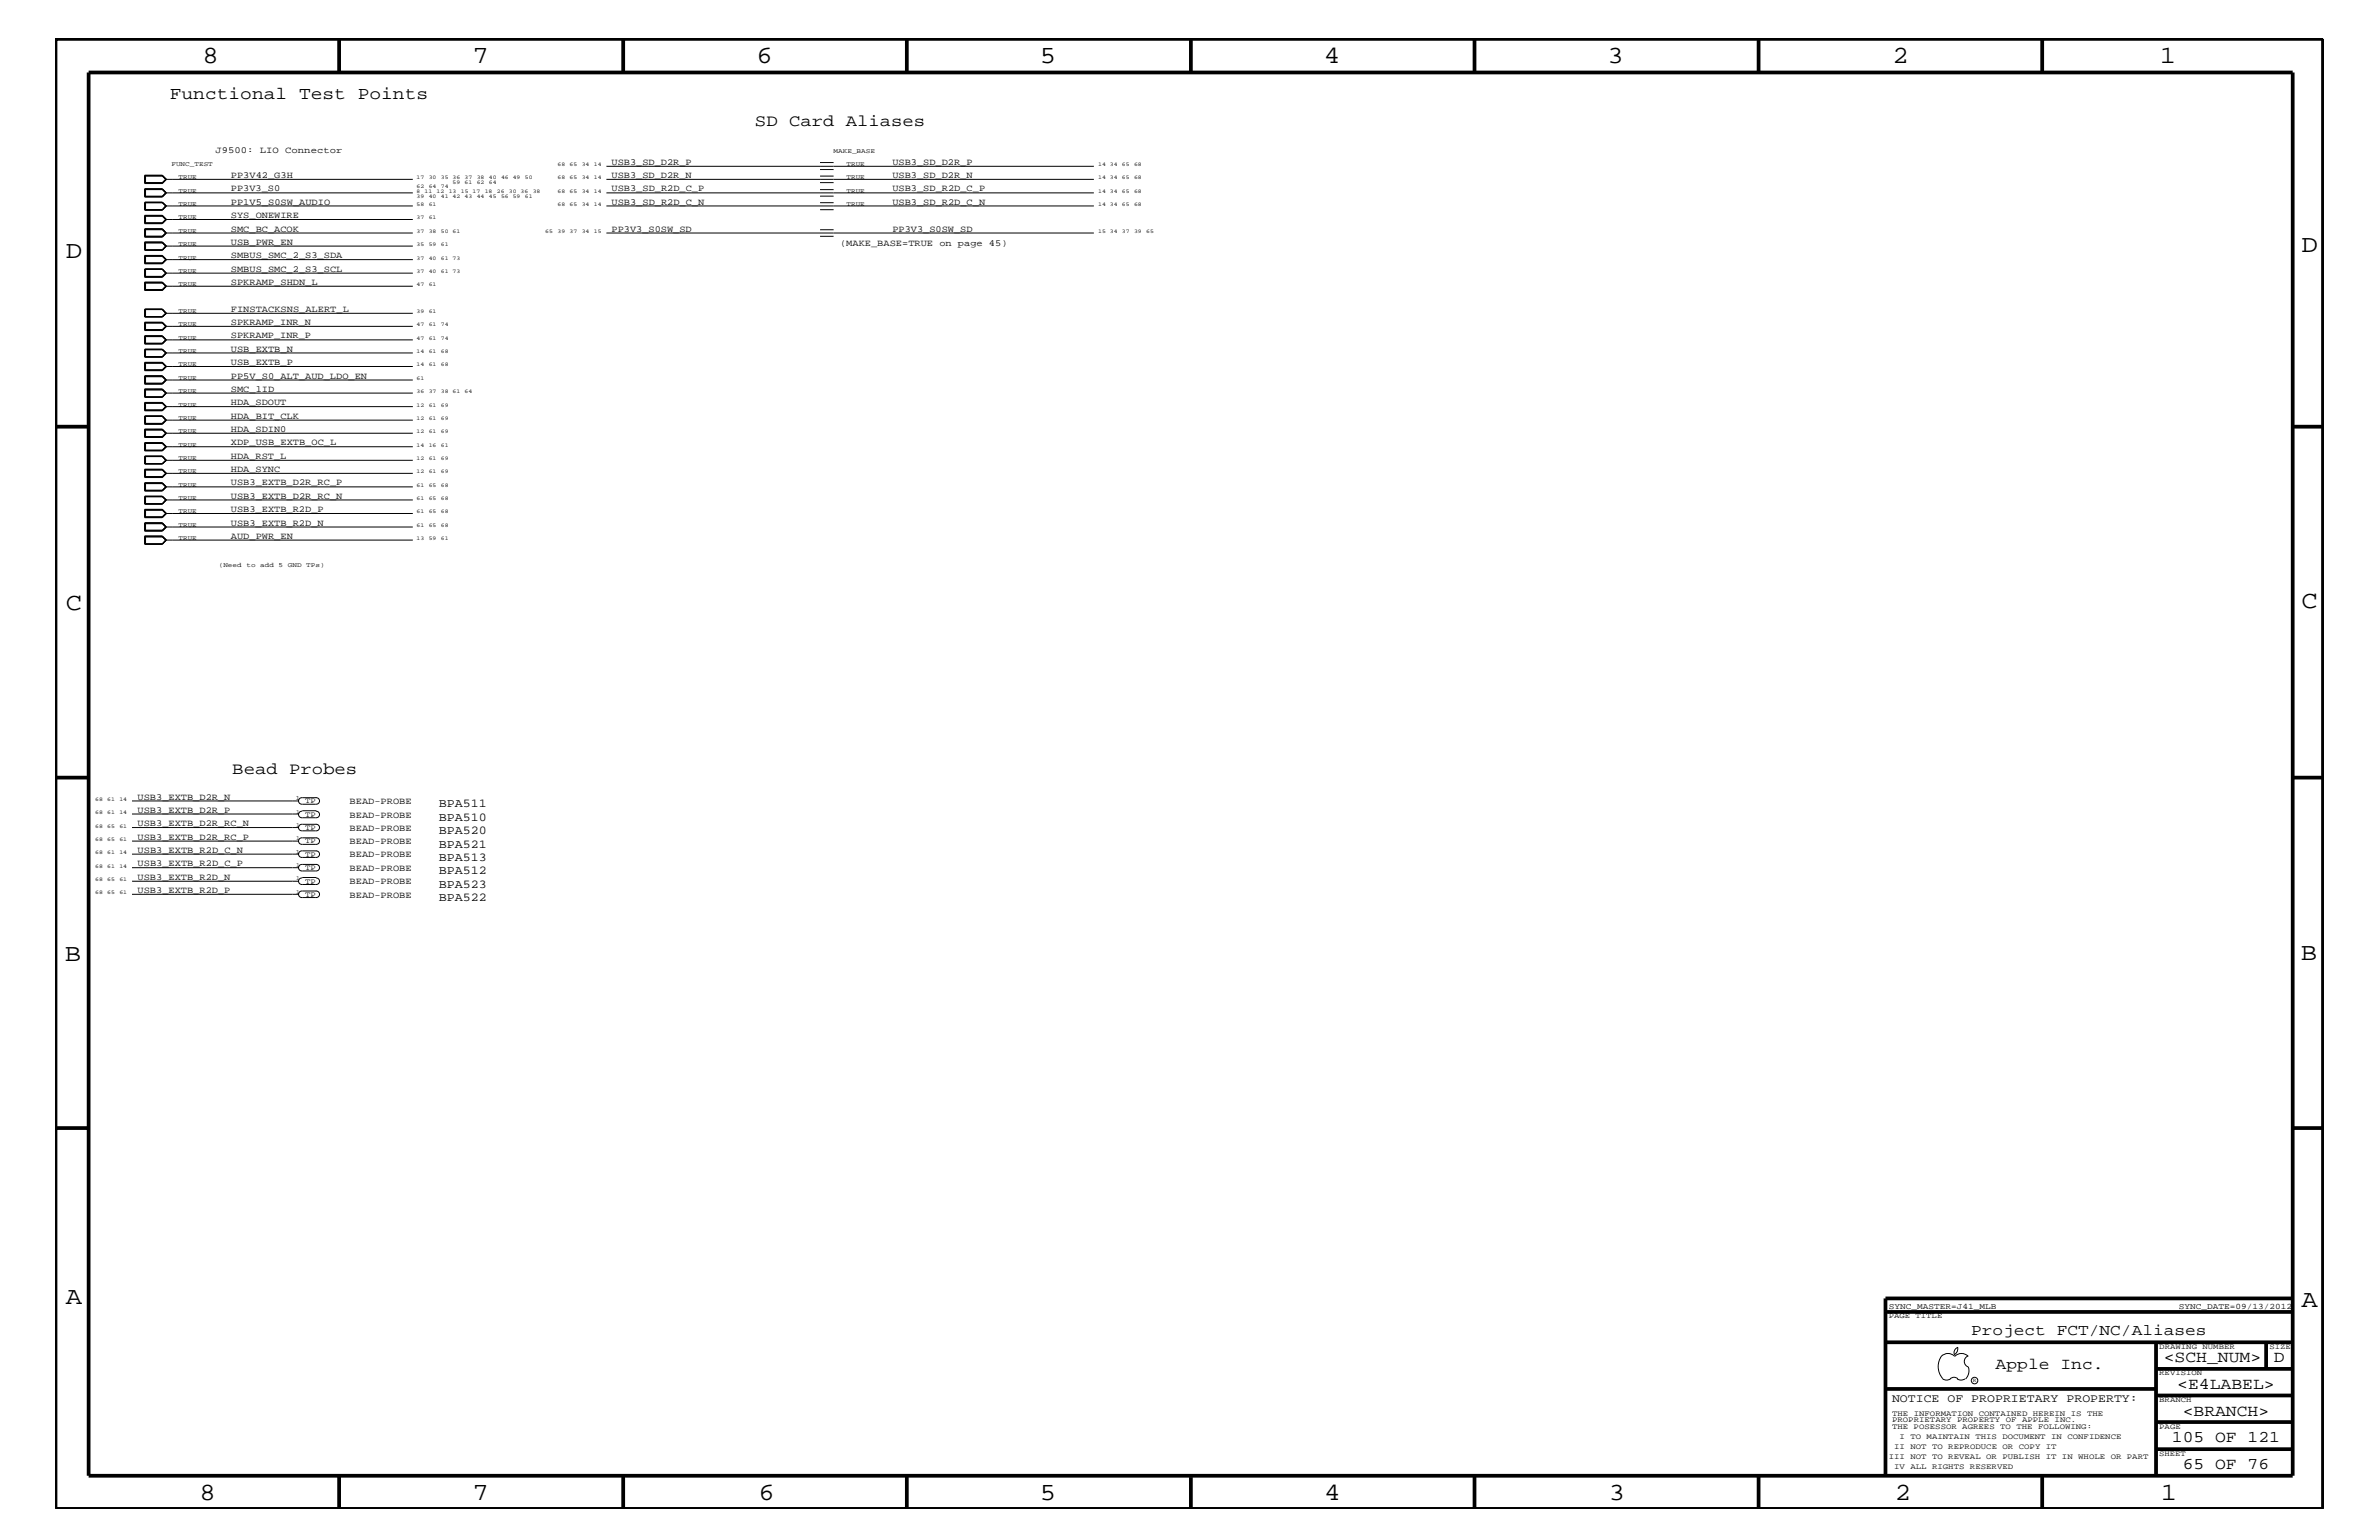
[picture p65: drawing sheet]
<svg xmlns="http://www.w3.org/2000/svg" width="432mm" height="279mm" viewBox="0 0 432 279" stroke-linecap="round" stroke-linejoin="round" font-family="sans-serif">
<defs><g id="words">
<g font-size="4.5">
<text x="36.7" y="11.5">8</text>
<text x="85.8" y="11.5">7</text>
<text x="137.3" y="11.5">6</text>
<text x="188.7" y="11.5">5</text>
<text x="240.3" y="11.5">4</text>
<text x="291.8" y="11.5">3</text>
<text x="343.5" y="11.5">2</text>
<text x="392" y="11.5">1</text>
<text x="11.9" y="46.8">D</text>
<text x="417.7" y="45.7">D</text>
<text x="11.9" y="110.6">C</text>
<text x="417.8" y="110.3">C</text>
<text x="11.8" y="174.3">B</text>
<text x="417.6" y="174.2">B</text>
<text x="11.9" y="236.7">A</text>
<text x="417.8" y="237.1">A</text>
<text x="36.2" y="272.1">8</text>
<text x="85.8" y="272.1">7</text>
<text x="137.7" y="272.1">6</text>
<text x="188.7" y="272.1">5</text>
<text x="240.4" y="272.1">4</text>
<text x="292" y="272.1">3</text>
<text x="343.9" y="272.1">2</text>
<text x="392.2" y="272.1">1</text>
</g>
<text font-size="3.2" x="30.8" y="18">Functional Test Points</text>
<g font-size="3">
<text x="137" y="22.9">SD Card Aliases</text>
<text x="42.2" y="140.4">Bead Probes</text>
<text x="362.2" y="248.4">Apple Inc.</text>
<text x="392.7" y="247.1">&lt;SCH_NUM&gt;</text>
<text x="395.2" y="252">&lt;E4LABEL&gt;</text>
<text x="412.7" y="247.1">D</text>
<text x="396.2" y="256.8">&lt;BRANCH&gt;</text>
<text x="394.2" y="261.6">105 OF 121</text>
<text x="396.2" y="266.6">65 OF 76</text>
</g>
<text font-size="2.9" x="357.8" y="242.3">Project FCT/NC/Aliases</text>
<g font-size="2.2">
<text x="79.6" y="149">BPA510</text>
<text x="79.6" y="146.5">BPA511</text>
<text x="79.6" y="153.8">BPA521</text>
<text x="79.6" y="151.3">BPA520</text>
<text x="79.6" y="161.1">BPA523</text>
<text x="79.6" y="158.6">BPA512</text>
<text x="79.6" y="156.2">BPA513</text>
<text x="79.6" y="163.5">BPA522</text>
</g>
<text font-size="2.1" x="343.4" y="254.4">NOTICE OF PROPRIETARY PROPERTY:</text>
<g font-size="1.7">
<text x="39.1" y="27.7">J9500: LIO Connector</text>
<text x="111" y="29.9">USB3_SD_D2R_P</text>
<text x="162" y="29.9">USB3_SD_D2R_P</text>
<text x="41.9" y="32.3">PP3V42_G3H</text>
<text x="41.9" y="34.7">PP3V3_S0</text>
<text x="111" y="32.3">USB3_SD_D2R_N</text>
<text x="111" y="34.7">USB3_SD_R2D_C_P</text>
<text x="162" y="32.3">USB3_SD_D2R_N</text>
<text x="162" y="34.7">USB3_SD_R2D_C_P</text>
<text x="41.9" y="39.6">SYS_ONEWIRE</text>
<text x="41.9" y="37.2">PP1V5_S0SW_AUDIO</text>
<text x="111" y="37.2">USB3_SD_R2D_C_N</text>
<text x="162" y="37.2">USB3_SD_R2D_C_N</text>
<text x="41.9" y="42">SMC_BC_ACOK</text>
<text x="41.9" y="44.4">USB_PWR_EN</text>
<text x="41.9" y="46.8">SMBUS_SMC_2_S3_SDA</text>
<text x="111" y="42">PP3V3_S0SW_SD</text>
<text x="152.5" y="44.6">(MAKE_BASE=TRUE on page 45)</text>
<text x="162" y="42">PP3V3_S0SW_SD</text>
<text x="41.9" y="49.3">SMBUS_SMC_2_S3_SCL</text>
<text x="41.9" y="51.7">SPKRAMP_SHDN_L</text>
<text x="41.9" y="59">SPKRAMP_INR_N</text>
<text x="41.9" y="56.6">FINSTACKSNS_ALERT_L</text>
<text x="41.9" y="63.9">USB_EXTB_N</text>
<text x="41.9" y="61.4">SPKRAMP_INR_P</text>
<text x="41.9" y="68.7">PP5V_S0_ALT_AUD_LDO_EN</text>
<text x="41.9" y="66.2">USB_EXTB_P</text>
<text x="41.9" y="71.1">SMC_lID</text>
<text x="41.9" y="76">HDA_BIT_CLK</text>
<text x="41.9" y="73.5">HDA_SDOUT</text>
<text x="41.9" y="80.8">XDP_USB_EXTB_OC_L</text>
<text x="41.9" y="83.3">HDA_RST_L</text>
<text x="41.9" y="78.3">HDA_SDIN0</text>
<text x="41.9" y="85.6">HDA_SYNC</text>
<text x="41.9" y="88.1">USB3_EXTB_D2R_RC_P</text>
<text x="41.9" y="92.9">USB3_EXTB_R2D_P</text>
<text x="41.9" y="95.4">USB3_EXTB_R2D_N</text>
<text x="41.9" y="90.5">USB3_EXTB_D2R_RC_N</text>
<text x="41.9" y="97.7">AUD_PWR_EN</text>
<text x="25" y="149.9">USB3_EXTB_D2R_RC_N</text>
<text x="25" y="147.5">USB3_EXTB_D2R_P</text>
<text x="25" y="145.1">USB3_EXTB_D2R_N</text>
<text x="63.5" y="148.4">BEAD-PROBE</text>
<text x="63.5" y="145.9">BEAD-PROBE</text>
<text x="25" y="154.7">USB3_EXTB_R2D_C_N</text>
<text x="25" y="152.3">USB3_EXTB_D2R_RC_P</text>
<text x="63.5" y="153.2">BEAD-PROBE</text>
<text x="63.5" y="155.6">BEAD-PROBE</text>
<text x="63.5" y="150.7">BEAD-PROBE</text>
<text x="25" y="159.6">USB3_EXTB_R2D_N</text>
<text x="25" y="157.2">USB3_EXTB_R2D_C_P</text>
<text x="25" y="162">USB3_EXTB_R2D_P</text>
<text x="63.5" y="160.5">BEAD-PROBE</text>
<text x="63.5" y="158">BEAD-PROBE</text>
<text x="63.5" y="162.8">BEAD-PROBE</text>
</g>
<g font-size="1.5">
<text x="342.8" y="237.4">SYNC_MASTER=J41_MLB</text>
<text x="395.5" y="237.4">SYNC_DATE=09/13/2012</text>
</g>
<g font-size="1.4">
<text x="55.4" y="148.2">TP</text>
<text x="55.4" y="145.7">TP</text>
<text x="55.4" y="153">TP</text>
<text x="55.4" y="155.5">TP</text>
<text x="55.4" y="150.7">TP</text>
<text x="55.4" y="160.3">TP</text>
<text x="55.4" y="157.9">TP</text>
<text x="55.4" y="162.8">TP</text>
<text x="342.8" y="239.2">PAGE TITLE</text>
<text x="391.9" y="244.7">DRAWING NUMBER</text>
<text x="411.9" y="244.7">SIZE</text>
<text x="391.9" y="249.5">REVISION</text>
<text x="343.4" y="256.8">THE INFORMATION CONTAINED HEREIN IS THE</text>
<text x="391.9" y="254.4">BRANCH</text>
<text x="343.4" y="259.3">THE POSESSOR AGREES TO THE FOLLOWING:</text>
<text x="343.4" y="258">PROPRIETARY PROPERTY OF APPLE INC.</text>
<text x="343.8" y="262.9">II NOT TO REPRODUCE OR COPY IT</text>
<text x="344.8" y="261.1">I TO MAINTAIN THIS DOCUMENT IN CONFIDENCE</text>
<text x="391.9" y="259.3">PAGE</text>
<text x="342.8" y="264.7">III NOT TO REVEAL OR PUBLISH IT IN WHOLE OR PART</text>
<text x="343.8" y="266.6">IV ALL RIGHTS RESERVED</text>
<text x="391.9" y="264.1">SHEET</text>
</g>
<g font-size="1.2">
<text x="151.3" y="27.7">MAKE_BASE</text>
<text x="31.1" y="30.2">FUNC_TEST</text>
<text x="32.4" y="35">TRUE</text>
<text x="32.4" y="32.5">TRUE</text>
<text x="153.7" y="30.2">TRUE</text>
<text x="153.7" y="32.5">TRUE</text>
<text x="153.7" y="35">TRUE</text>
<text x="32.4" y="37.4">TRUE</text>
<text x="32.4" y="39.8">TRUE</text>
<text x="153.7" y="37.4">TRUE</text>
<text x="32.4" y="42.3">TRUE</text>
<text x="32.4" y="44.6">TRUE</text>
<text x="32.4" y="47.1">TRUE</text>
<text x="32.4" y="49.6">TRUE</text>
<text x="32.4" y="51.9">TRUE</text>
<text x="32.4" y="56.8">TRUE</text>
<text x="32.4" y="59.2">TRUE</text>
<text x="32.4" y="61.7">TRUE</text>
<text x="32.4" y="64">TRUE</text>
<text x="32.4" y="68.9">TRUE</text>
<text x="32.4" y="66.5">TRUE</text>
<text x="32.4" y="71.3">TRUE</text>
<text x="32.4" y="76.2">TRUE</text>
<text x="32.4" y="73.8">TRUE</text>
<text x="32.4" y="81.1">TRUE</text>
<text x="32.4" y="83.5">TRUE</text>
<text x="32.4" y="78.6">TRUE</text>
<text x="32.4" y="88.3">TRUE</text>
<text x="32.4" y="85.9">TRUE</text>
<text x="32.4" y="93.2">TRUE</text>
<text x="32.4" y="90.7">TRUE</text>
<text x="32.4" y="95.6">TRUE</text>
<text x="32.4" y="98">TRUE</text>
<text x="39.7" y="102.9">(Need</text>
<text x="44.7" y="102.9">to</text>
<text x="47.2" y="102.9">add</text>
<text x="50.6" y="102.9">5</text>
<text x="52.2" y="102.9">GND</text>
<text x="55.6" y="102.9">TPs)</text>
<text x="53.7" y="145.1">1</text>
<text x="53.7" y="154.9">1</text>
</g>
<g font-size="1.1">
<text x="53.8" y="147.6">1</text>
<text x="53.8" y="152.4">1</text>
<text x="53.8" y="150.1">1</text>
<text x="53.8" y="159.7">1</text>
<text x="53.8" y="157.3">1</text>
<text x="53.8" y="162.2">1</text>
</g>
<g font-size="1">
<text x="75.6" y="35">8</text>
<text x="75.6" y="35.8">39</text>
<text x="75.6" y="34.1">62</text>
<text x="75.6" y="32.5">17</text>
<text x="77" y="35">11</text>
<text x="77.8" y="35.8">40</text>
<text x="77.8" y="34.1">64</text>
<text x="77.8" y="32.5">30</text>
<text x="79.3" y="35">12</text>
<text x="80" y="35.8">41 42</text>
<text x="80" y="34.1">74</text>
<text x="80" y="32.5">35 36</text>
<text x="81.5" y="35">13</text>
<text x="82.1" y="33.4">59</text>
<text x="83.7" y="35">15 17</text>
<text x="84.3" y="33.4">61</text>
<text x="84.3" y="35.8">43</text>
<text x="84.3" y="32.5">37</text>
<text x="86.5" y="33.4">62</text>
<text x="86.5" y="35.8">44</text>
<text x="86.5" y="32.5">38</text>
<text x="88" y="35">18</text>
<text x="88.7" y="33.4">64</text>
<text x="88.7" y="35.8">45</text>
<text x="88.7" y="32.5">40</text>
<text x="90.2" y="35">26</text>
<text x="90.9" y="35.8">56 59</text>
<text x="90.9" y="32.5">46 49</text>
<text x="92.4" y="35">30 36</text>
<text x="95.3" y="35.8">61</text>
<text x="95.3" y="32.5">50</text>
<text x="96.7" y="35">38</text>
<text x="101.2" y="35">68</text>
<text x="101.2" y="32.5">68</text>
<text x="101.2" y="30.2">68</text>
<text x="103.4" y="35">65</text>
<text x="103.4" y="32.5">65</text>
<text x="103.4" y="30.2">65</text>
<text x="105.6" y="35">34</text>
<text x="105.6" y="32.5">34</text>
<text x="105.6" y="30.2">34</text>
<text x="107.8" y="35">14</text>
<text x="107.8" y="32.5">14</text>
<text x="107.8" y="30.2">14</text>
<text x="199.3" y="30.2">14 34</text>
<text x="199.3" y="32.5">14 34</text>
<text x="199.3" y="35">14 34</text>
<text x="203.6" y="30.2">65</text>
<text x="203.6" y="32.5">65</text>
<text x="203.6" y="35">65</text>
<text x="205.8" y="30.2">68</text>
<text x="205.8" y="32.5">68</text>
<text x="205.8" y="35">68</text>
<text x="75.6" y="39.8">37</text>
<text x="75.6" y="37.4">58</text>
<text x="77.8" y="39.8">61</text>
<text x="77.8" y="37.4">61</text>
<text x="101.2" y="37.4">68</text>
<text x="103.4" y="37.4">65</text>
<text x="105.6" y="37.4">34</text>
<text x="107.8" y="37.4">14</text>
<text x="199.3" y="37.4">14 34</text>
<text x="203.6" y="37.4">65</text>
<text x="205.8" y="37.4">68</text>
<text x="75.6" y="42.3">37</text>
<text x="75.6" y="44.6">35</text>
<text x="75.6" y="47.1">37</text>
<text x="77.8" y="42.3">38</text>
<text x="77.8" y="44.6">59</text>
<text x="77.8" y="47.1">40</text>
<text x="80" y="42.3">50 61</text>
<text x="80" y="44.6">61</text>
<text x="80" y="47.1">61 73</text>
<text x="99" y="42.3">65</text>
<text x="101.2" y="42.3">39</text>
<text x="103.4" y="42.3">37</text>
<text x="105.6" y="42.3">34</text>
<text x="107.8" y="42.3">15</text>
<text x="199.3" y="42.3">15 34</text>
<text x="203.6" y="42.3">37</text>
<text x="205.8" y="42.3">39</text>
<text x="208" y="42.3">65</text>
<text x="75.6" y="49.6">37</text>
<text x="75.6" y="51.9">47</text>
<text x="77.8" y="49.6">40</text>
<text x="77.8" y="51.9">61</text>
<text x="80" y="49.6">61 73</text>
<text x="75.6" y="56.8">39</text>
<text x="75.6" y="59.2">47</text>
<text x="77.8" y="56.8">61</text>
<text x="77.8" y="59.2">61</text>
<text x="80" y="59.2">74</text>
<text x="75.6" y="64">14</text>
<text x="75.6" y="61.7">47</text>
<text x="77.8" y="64">61</text>
<text x="77.8" y="61.7">61</text>
<text x="80" y="64">68</text>
<text x="80" y="61.7">74</text>
<text x="75.6" y="71.3">36</text>
<text x="75.6" y="68.9">61</text>
<text x="75.6" y="66.5">14</text>
<text x="77.8" y="71.3">37</text>
<text x="77.8" y="66.5">61</text>
<text x="80" y="71.3">38 61</text>
<text x="80" y="66.5">68</text>
<text x="84.3" y="71.3">64</text>
<text x="75.6" y="76.2">12</text>
<text x="75.6" y="73.8">12</text>
<text x="77.8" y="76.2">61</text>
<text x="77.8" y="73.8">61</text>
<text x="80" y="76.2">69</text>
<text x="80" y="73.8">69</text>
<text x="75.6" y="81.1">14</text>
<text x="75.6" y="83.5">12</text>
<text x="75.6" y="78.6">12</text>
<text x="77.8" y="81.1">16</text>
<text x="77.8" y="83.5">61</text>
<text x="77.8" y="78.6">61</text>
<text x="80" y="81.1">61</text>
<text x="80" y="83.5">69</text>
<text x="80" y="78.6">69</text>
<text x="75.6" y="88.3">61</text>
<text x="75.6" y="85.9">12</text>
<text x="77.8" y="88.3">65</text>
<text x="77.8" y="85.9">61</text>
<text x="80" y="88.3">68</text>
<text x="80" y="85.9">69</text>
<text x="75.6" y="93.2">61</text>
<text x="75.6" y="90.7">61</text>
<text x="75.6" y="95.6">61</text>
<text x="77.8" y="93.2">65</text>
<text x="77.8" y="90.7">65</text>
<text x="77.8" y="95.6">65</text>
<text x="80" y="93.2">68</text>
<text x="80" y="90.7">68</text>
<text x="80" y="95.6">68</text>
<text x="75.6" y="98">13</text>
<text x="77.8" y="98">59</text>
<text x="80" y="98">61</text>
<text x="17.3" y="147.7">68</text>
<text x="17.3" y="145.3">68</text>
<text x="19.5" y="147.7">61</text>
<text x="19.5" y="145.3">61</text>
<text x="21.7" y="147.7">14</text>
<text x="21.7" y="145.3">14</text>
<text x="17.3" y="155">68</text>
<text x="17.3" y="152.6">68</text>
<text x="17.3" y="150.1">68</text>
<text x="19.5" y="155">61</text>
<text x="19.5" y="152.6">65</text>
<text x="19.5" y="150.1">65</text>
<text x="21.7" y="155">14</text>
<text x="21.7" y="152.6">61</text>
<text x="21.7" y="150.1">61</text>
<text x="17.3" y="159.9">68</text>
<text x="17.3" y="157.4">68</text>
<text x="19.5" y="159.9">65</text>
<text x="19.5" y="157.4">61</text>
<text x="21.7" y="159.9">61</text>
<text x="21.7" y="157.4">14</text>
<text x="17.3" y="162.2">68</text>
<text x="19.5" y="162.2">65</text>
<text x="21.7" y="162.2">61</text>
<text x="358.1" y="250.7">R</text>
</g>
</g></defs>
<g fill="none" stroke="#000" stroke-width=".18">
<path d="M26.2 34.2h3.3l.7 .8-.7 .8h-3.3zM26.2 39.1h3.3l.7 .7-.7 .8h-3.3zM26.2 31.8h3.3l.7 .7-.7 .8h-3.3zM26.3 36.8h3.2M26.3 31.9h3.2l.6 .6-.6 .7h-3.2zM26.3 34.3h3.2l.6 .7-.6 .7h-3.2zM26.3 36.7v1.4M26.3 39.1h3.2l.6 .7-.6 .7h-3.2zM26.3 38h3.2M26.4 31.9h3.1l.6 .6-.6 .6h-3.1zM26.4 34.4h3.1l.6 .6-.6 .6h-3.1zM26.4 36.8v1.2"/>
<path d="M26.4 39.2h3.1l.6 .6-.6 .6h-3.1zM29.5 36.7l.7 .7-.7 .7M29.5 36.7l.6 .7M29.5 36.8l.6 .6M29.5 36.7h-3.3v1.4h3.3M30.1 32.5h44.8M30.1 39.8h44.8M30.1 37.4h44.8M30.1 35h44.8M30.1 37.4l-.6 .6M30.1 37.4l-.6 .7M110.1 32.5h88.4"/>
<path d="M110.1 37.4h88.4M110.1 35h88.4M110.1 30.2h88.4M148.8 33.1h2.5M148.8 31.9h2.5M148.8 38h2.5M148.8 36.8h2.5M148.8 35.6h2.5M148.8 34.4h2.5M148.8 29.5h2.5M148.8 30.8h2.5M26.2 41.5h3.3l.7 .8-.7 .7h-3.3z"/>
<path d="M26.2 43.9h3.3l.7 .7-.7 .8h-3.3zM26.2 46.3h3.3l.7 .8-.7 .8h-3.3zM26.2 48.8h3.3l.7 .8-.7 .7h-3.3zM26.2 51.2h3.3l.7 .7-.7 .8h-3.3zM26.2 58.4h3.3l.7 .8-.7 .8h-3.3zM26.3 48.9h3.2M26.3 41.6h3.2l.6 .7M26.3 44.1h3.2M26.3 56.2h3.2M26.3 51.3h3.2M26.3 41.5v1.5h3.2l.6-.7M26.3 46.4h3.2l.6 .7-.6 .7h-3.2z"/>
<path d="M26.3 48.8v1.4h3.2l.6-.6M26.3 56.1v1.4M26.3 58.5h3.2l.6 .7-.6 .7h-3.2zM26.3 50.2h3.2M26.3 42.9h3.2M26.3 45.3h3.2M26.3 57.4h3.2M26.4 44.1v1.2M26.4 46.5h3.1l.6 .6-.6 .6h-3.1zM26.4 48.9v1.3M26.4 51.3v1.2h3.1l.6-.6M26.4 56.2v1.2"/>
<path d="M26.4 58.6h3.1l.6 .6-.6 .6h-3.1zM29.5 56.1l.7 .7-.7 .7M29.5 48.8l.6 .8M29.5 48.9l.6 .7M29.5 41.5l.6 .8M29.5 44.1l.6 .5M29.5 56.1l.6 .7M29.5 56.2l.6 .6M29.5 51.3l.6 .6M29.5 56.1h-3.3v1.4h3.3M30.1 49.6h44.8M30.1 47.1h44.8"/>
<path d="M30.1 42.3h44.8M30.1 44.6h44.8M30.1 56.8h44.8M30.1 59.2h44.8M30.1 51.9h44.8M30.1 49.6l-.6 .6M30.1 42.3l-.6 .6M30.1 44.6l-.6 .7M30.1 56.8l-.6 .6M30.1 42.3l-.6-.6h-3.1v1.2M30.1 44.6l-.6-.6h-3.2v1.4M30.1 51.9l-.6-.6h-3.2v1.4"/>
<path d="M30.1 44.6l-.6 .8M30.1 56.8l-.6 .7M30.1 51.9l-.6 .7h-3.2M30.1 51.9l-.6 .8M110.1 42.3h88.4M148.8 42.9h2.5M148.8 41.7h2.5M26.2 60.9h3.3l.7 .8-.7 .7h-3.3zM26.2 65.7h3.3l.7 .8-.7 .8h-3.3zM26.2 68.2h3.3l.7 .7-.7 .8h-3.3zM26.2 70.6h3.3l.7 .7-.7 .8h-3.3zM26.2 73h3.3l.7 .8-.7 .7h-3.3z"/>
<path d="M26.2 75.5h3.3l.7 .7-.7 .8h-3.3zM26.2 77.8h3.3l.7 .8-.7 .8h-3.3zM26.3 63.4h3.2M26.3 75.6h3.2M26.3 78h3.2M26.3 70.7h3.2M26.3 68.3h3.2l.6 .6M26.3 61h3.2l.6 .7-.6 .6h-3.2zM26.3 63.4v1.4M26.3 65.8h3.2l.6 .7-.6 .7h-3.2zM26.3 68.2v1.4h3.2l.6-.7M26.3 73.1h3.2l.6 .7-.6 .7h-3.2z"/>
<path d="M26.3 75.5v1.4h3.2l.6-.7M26.3 64.7h3.2M26.3 76.8h3.2M26.3 72h3.2M26.3 69.5h3.2M26.4 61.1h3.1l.6 .6-.6 .6h-3.1zM26.4 63.4v1.3M26.4 65.9h3.1l.6 .6-.6 .6h-3.1zM26.4 70.7v1.3M26.4 73.2h3.1l.6 .6-.6 .6h-3.1zM26.4 75.6v1.2M26.4 78v1.2h3.1l.6-.6"/>
<path d="M29.5 63.4l.7 .6-.7 .8M29.5 63.4l.6 .6M29.5 75.5l.6 .7M29.5 75.6l.6 .6M29.5 78l.6 .6M29.5 70.7l.6 .6M29.5 68.2l.6 .7M29.5 63.4h-3.3v1.4h3.3M30.1 64h44.8M30.1 66.5h44.8M30.1 73.8h44.8M30.1 61.7h44.8"/>
<path d="M30.1 76.2h44.8M30.1 78.6h44.8M30.1 71.3h44.8M30.1 68.9h44.8M30.1 64l-.6 .7M30.1 76.2l-.6 .6M30.1 71.3l-.6 .7M30.1 68.9l-.6 .6M30.1 68.9l-.6-.5h-3.1v1.1M30.1 71.3l-.6-.7h-3.2v1.5M30.1 78.6l-.6-.7h-3.2v1.5M30.1 64l-.6 .8"/>
<path d="M30.1 78.6l-.6 .7h-3.2M30.1 78.6l-.6 .8M30.1 71.3l-.6 .8M26.2 80.3h3.3l.7 .8-.7 .7h-3.3zM26.2 85.1h3.3l.7 .8-.7 .7h-3.3zM26.2 87.6h3.3l.7 .7-.7 .8h-3.3zM26.2 92.4h3.3l.7 .8-.7 .7h-3.3zM26.2 94.9h3.3l.7 .7-.7 .8h-3.3zM26.2 97.2h3.3l.7 .8-.7 .7h-3.3zM26.3 82.8h3.2M26.3 90.1h3.2M26.3 94.9h3.2l.6 .7"/>
<path d="M26.3 97.4h3.2M26.3 80.4h3.2l.6 .7-.6 .6h-3.2zM26.3 82.7v1.5M26.3 85.2h3.2l.6 .7-.6 .7h-3.2zM26.3 87.7h3.2l.6 .6-.6 .7h-3.2zM26.3 90v1.5M26.3 92.5h3.2l.6 .7-.6 .6h-3.2zM26.3 94.9v1.4h3.2l.6-.7M26.3 84.1h3.2M26.3 91.4h3.2M26.3 96.2h3.2M26.3 98.7h3.2"/>
<path d="M26.4 80.5h3.1l.6 .6-.6 .5h-3.1zM26.4 82.8v1.3M26.4 85.3h3.1l.6 .6-.6 .6h-3.1zM26.4 87.7h3.1l.6 .6-.6 .6h-3.1zM26.4 90.1v1.3M26.4 92.6h3.1l.6 .6-.6 .6h-3.1zM26.4 97.4v1.3M29.5 82.7l.7 .8-.7 .7M29.5 90l.7 .7-.7 .8M29.5 82.7l.6 .8M29.5 82.8l.6 .7M29.5 90l.6 .7"/>
<path d="M29.5 90.1l.6 .6M29.5 94.9l.6 .7M29.5 97.4l.6 .6M29.5 82.7h-3.3v1.5h3.3M29.5 90h-3.3v1.5h3.3M30.1 81.1h44.8M30.1 83.5h44.8M30.1 85.9h44.8M30.1 88.3h44.8M30.1 90.7h44.8M30.1 93.2h44.8M30.1 95.6h44.8"/>
<path d="M30.1 98h44.8M30.1 83.5l-.6 .6M30.1 90.7l-.6 .7M30.1 95.6l-.6 .6M30.1 98l-.6 .7M30.1 95.6l-.6-.6h-3.1v1.2M30.1 98l-.6-.7h-3.2v1.4M30.1 83.5l-.6 .7M30.1 90.7l-.6 .8M24 159.9h30.3M24 157.4h30.3M24 152.6h30.3"/>
<path d="M24 155h30.3M24 150.1h30.3M24 147.7h30.3M24 145.3h30.3M54.9 147.2a.6 .6 0 0 0-.7 .6 .6 .6 0 0 0 .7 .6h2.4a.59 .59 0 0 0 .7-.6 .59 .59 0 0 0-.7-.6M54.9 144.7a.59 .59 0 0 0-.7 .6 .59 .59 0 0 0 .7 .6M54.9 159.2h2.5M54.9 147.1h2.5M54.9 144.7h2.5M54.9 145.9h2.4M57.3 159.3a.59 .59 0 0 1 .7 .6 .59 .59 0 0 1-.7 .6h-2.4a.6 .6 0 0 1-.7-.6 .6 .6 0 0 1 .7-.6M57.3 144.7a.59 .59 0 0 1 .7 .6 .59 .59 0 0 1-.7 .6"/>
<path d="M57.4 156.8h-2.5a.6 .6 0 0 0-.7 .6 .6 .6 0 0 0 .7 .6h2.4a.59 .59 0 0 0 .7-.6 .59 .59 0 0 0-.7-.6M57.4 152h-2.5a.6 .6 0 0 0-.7 .6 .6 .6 0 0 0 .7 .6h2.4a.59 .59 0 0 0 .7-.6 .59 .59 0 0 0-.7-.6M57.4 154.4h-2.5a.6 .6 0 0 0-.7 .6 .6 .6 0 0 0 .7 .6h2.4a.59 .59 0 0 0 .7-.6 .59 .59 0 0 0-.7-.6M57.4 149.5l-2.5 .1a.6 .6 0 0 0-.7 .6 .6 .6 0 0 0 .7 .5h2.4a.59 .59 0 0 0 .7-.6 .59 .59 0 0 0-.7-.5M24 162.2h30.3M57.4 161.7h-2.5a.6 .6 0 0 0-.7 .6 .6 .6 0 0 0 .7 .5h2.4a.59 .59 0 0 0 .7-.6 .59 .59 0 0 0-.7-.5M352.3 246.1a1.72 1.72 0 0 1 2.5 0 1.69 1.69 0 0 1 2.4 0M352.4 246a3.2 3.2 0 0 0 .4 4.3l.8 .1 .4-.2M354 250.2l.7-.3 .7 .3M355.2 250.2l.7 .2 .7-.2M355.3 244.4v.3a1.18 1.18 0 0 1-.6 1.1M355.4 244.4a.99 .99 0 0 0-.6 1.4"/>
<path d="M357.2 246a1.04 1.04 0 0 0-.7 1 1.04 1.04 0 0 0 .7 1M357.3 248l.1 .7a2.11 2.11 0 0 1-.6 1.5"/>
<circle cx="358.4" cy="250.5" r=".59"/>
</g>
<g fill="none" stroke="#000" stroke-width=".68" stroke-linecap="butt">
<path d="M10.1 7.1h411.5v266.7h-411.5zM16.1 13.2h400v254.5h-400zM61.6 7.1v6.1M113.1 7.1v6.1M164.6 7.1v6.1M216.2 7.1v6.1M267.6 7.1v6.1M319.2 7.1v6.1M370.7 7.1v6.1M10.1 77.4h6M416.1 77.4h5.5M10.1 141.1h6"/>
<path d="M416.1 141.1h5.5M10.1 204.7h6M416.1 204.7h5.5M342.2 238h73.9M416.1 235.6h-73.9v32.1M342.2 243.5h73.9M342.2 252h49.1M391.3 258h24.8M391.3 253.2h24.8M391.3 248.4h24.8M391.3 243.5v24.2M411.3 243.5v4.9"/>
<path d="M61.6 267.7v6.1M113.1 267.7v6.1M164.6 267.7v6.1M216.2 268v5.8M267.6 267.7v6.1M319.2 267.7v6.1M370.7 267.7v6.1M391.3 262.9h24.8"/>
</g>
<use href="#words"/>
</svg>
